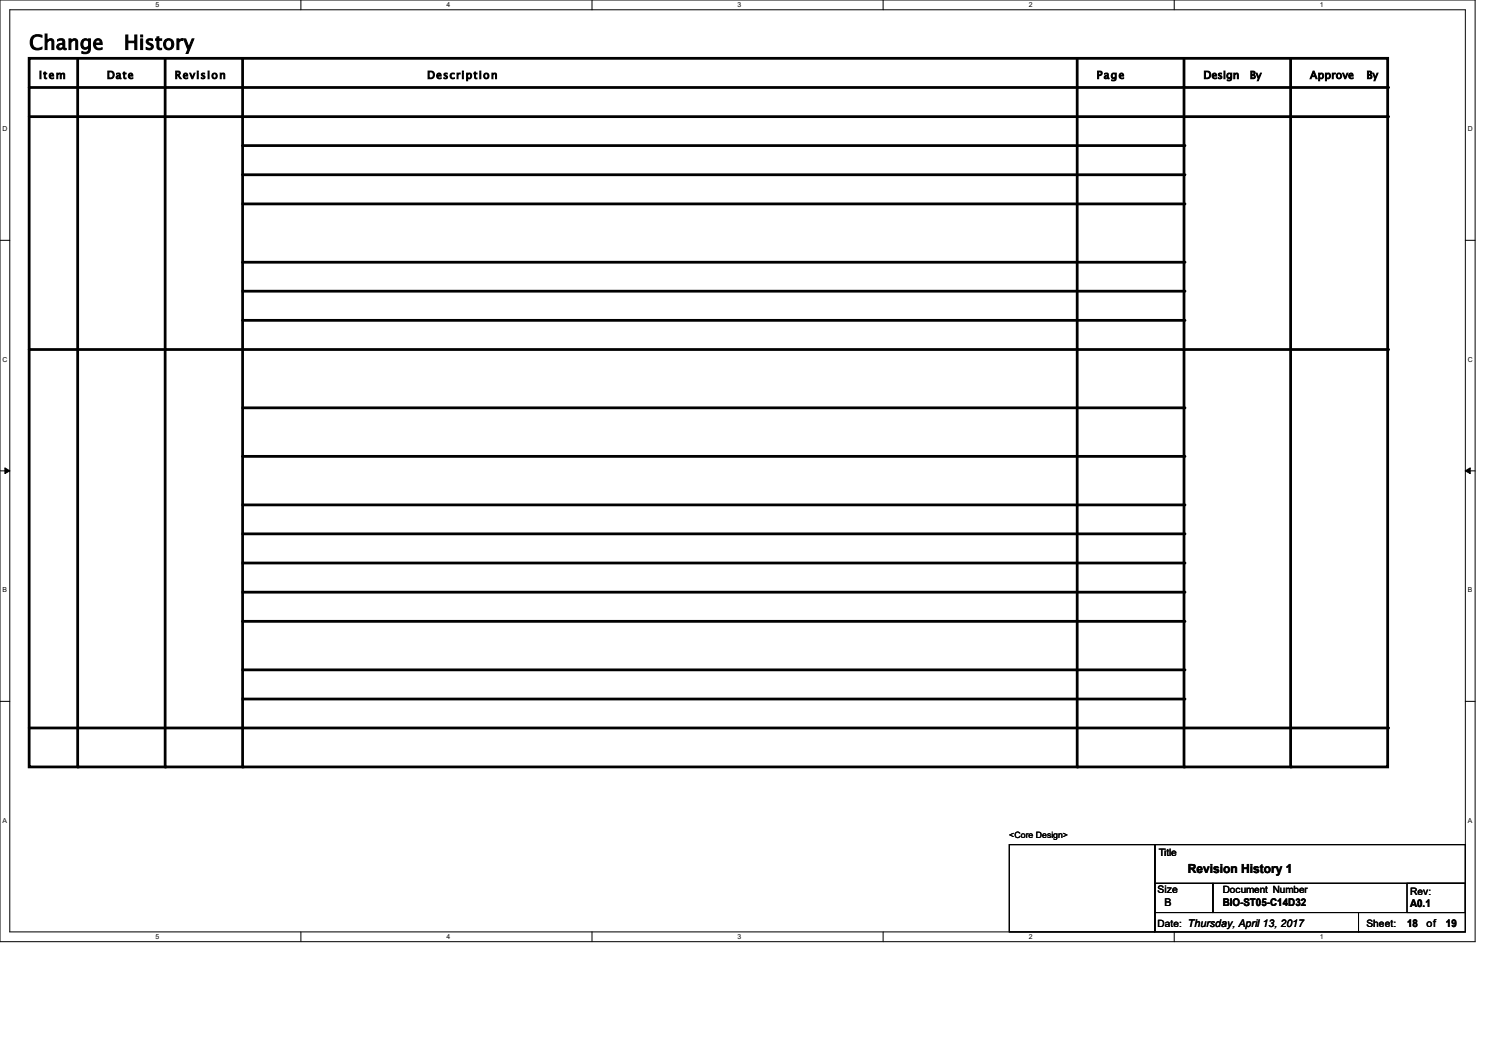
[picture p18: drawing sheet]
<svg xmlns="http://www.w3.org/2000/svg" width="297mm" height="210mm" viewBox="0 0 297 210" stroke-linecap="round" stroke-linejoin="round" font-family="sans-serif">
<defs><g id="words">
<g font-size="4">
<text x="5.8" y="9.9">Change</text>
<text x="24.6" y="9.9">History</text>
</g>
<text font-size="2.5" x="236.3" y="173.6">Revision History 1</text>
<g font-size="2.1">
<text x="7.7" y="15.7">Item</text>
<text x="21.3" y="15.7">Date</text>
<text x="34.8" y="15.7">Revision</text>
<text x="85" y="15.7">Description</text>
<text x="218.1" y="15.7">Page</text>
<text x="239.4" y="15.7">Design</text>
<text x="248.6" y="15.7">By</text>
<text x="260.6" y="15.7">Approve</text>
<text x="271.8" y="15.7">By</text>
<text x="230.3" y="177.6">Size</text>
<text x="231.6" y="180.1">B</text>
<text x="243.2" y="180.2">BIO-ST05-C14D32</text>
<text x="279.9" y="184.4">18</text>
<text x="280.5" y="180.4">A0.1</text>
<text x="283.8" y="184.4">of</text>
<text x="287.7" y="184.4">19</text>
</g>
<g font-size="2">
<text x="230.5" y="170.3">Title</text>
<text x="243.2" y="177.5">Document Number</text>
<text x="280.5" y="178">Rev:</text>
<text x="230.3" y="184.3">Date: Thursday, April 13, 2017</text>
<text x="271.8" y="184.4">Sheet:</text>
</g>
<text font-size="1.7" x="200.8" y="166.7">&lt;Core Design&gt;</text>
<g font-size="1.4">
<text x="30.9" y="1.4">5</text>
<text x="88.8" y="1.4">4</text>
<text x="146.7" y="1.4">3</text>
<text x="204.6" y="1.4">2</text>
<text x="262.6" y="1.4">1</text>
<text x=".5" y="26.1">D</text>
<text x="292" y="26.1">D</text>
<text x=".5" y="71.9">C</text>
<text x="292" y="71.9">C</text>
<text x=".5" y="117.8">B</text>
<text x="292" y="117.8">B</text>
<text x=".5" y="163.6">A</text>
<text x="292" y="163.6">A</text>
<text x="30.9" y="186.8">5</text>
<text x="88.8" y="186.8">4</text>
<text x="146.7" y="186.8">3</text>
<text x="204.6" y="186.8">2</text>
<text x="262.6" y="186.8">1</text>
</g>
</g></defs>
<path d="M0 0h293.5v187.3h-293.5zM1.9 1.9h289.6v183.4h-289.6z" fill="none" stroke="#000" stroke-width=".2"/>
<g fill="#fff">
<path d="M30.9 .2h.8v1.5h-.8z"/>
<path d="M30.9 185.5h.8v1.6h-.8z"/>
</g>
<path d="M59.9 0v1.9M59.9 185.3v2" fill="none" stroke="#000" stroke-width=".2"/>
<g fill="#fff">
<path d="M88.8 .2h.8v1.5h-.8z"/>
<path d="M88.8 185.5h.8v1.6h-.8z"/>
</g>
<path d="M117.8 0v1.9M117.8 185.3v2" fill="none" stroke="#000" stroke-width=".2"/>
<g fill="#fff">
<path d="M146.7 .2h.8v1.5h-.8z"/>
<path d="M146.7 185.5h.8v1.6h-.8z"/>
</g>
<path d="M175.7 0v1.9M175.7 185.3v2" fill="none" stroke="#000" stroke-width=".2"/>
<g fill="#fff">
<path d="M204.6 .2h.8v1.5h-.8z"/>
<path d="M204.6 185.5h.8v1.6h-.8z"/>
</g>
<path d="M233.6 0v1.9M233.6 185.3v2" fill="none" stroke="#000" stroke-width=".2"/>
<g fill="#fff">
<path d="M262.6 .2h.7v1.5h-.7z"/>
<path d="M262.6 185.5h.7v1.6h-.7z"/>
<path d="M.5 24.8h1v1.6h-1z"/>
<path d="M292 24.8h1v1.6h-1z"/>
<path d="M.5 70.7h1v1.5h-1z"/>
<path d="M292 70.7h1v1.5h-1z"/>
</g>
<path d="M0 47.8h1.9M291.5 47.8h2" fill="none" stroke="#000" stroke-width=".2"/>
<g fill="#fff">
<path d="M.5 116.5h.9v1.6h-.9z"/>
<path d="M292 116.5h.9v1.6h-.9z"/>
</g>
<path d="M0 93.6h1.9M291.5 93.6h2" fill="none" stroke="#000" stroke-width=".2"/>
<path d="M1 93l.9 .6-.9 .6zM291.5 93.6l1-.6v1.2z" fill="#000" stroke="#000" stroke-width=".2"/>
<g fill="#fff">
<path d="M.5 162.4h.9v1.5h-.9z"/>
<path d="M292 162.4h.9v1.5h-.9z"/>
</g>
<path d="M0 139.5h1.9M291.5 139.5h2M200.8 168h28.9v17.3h-28.9zM229.7 175.7h11.6v5.8h-11.6zM229.7 168h61.8v7.7h-61.8zM241.3 175.7h50.2v5.8h-50.2zM279.9 175.7h11.6v5.8h-11.6zM229.7 181.5h40.6v3.8h-40.6zM270.3 181.5h21.2v3.8h-21.2z" fill="none" stroke="#000" stroke-width=".2"/>
<g fill="none" stroke="#000" stroke-width=".55">
<path d="M5.8 11.6h270.3v140.9h-270.3zM5.8 17.4h270.3M15.5 11.6v140.9M32.9 11.6v140.9M48.3 11.6v140.9M214.3 11.6v140.9M235.5 11.6v140.9M256.8 11.6v140.9M5.8 23.2h270.3M48.3 34.8h187.2M48.3 29h187.2M48.3 40.6h187.2"/>
<path d="M48.3 57.9h187.2M48.3 52.2h187.2M5.8 69.5h270.3M48.3 63.7h187.2M48.3 81.1h187.2M48.3 90.8h187.2M48.3 106.2h187.2M48.3 100.4h187.2M48.3 112h187.2M48.3 117.8h187.2M48.3 139h187.2M48.3 133.2h187.2"/>
<path d="M48.3 123.6h187.2M5.8 144.8h270.3"/>
</g>
<g fill="#000">
<circle cx="276.1" cy="17.4" r=".28"/>
<circle cx="235.5" cy="29" r=".28"/>
<circle cx="235.5" cy="34.8" r=".28"/>
<circle cx="276.1" cy="23.2" r=".28"/>
<circle cx="235.5" cy="40.6" r=".28"/>
<circle cx="235.5" cy="57.9" r=".28"/>
<circle cx="235.5" cy="52.2" r=".28"/>
<circle cx="235.5" cy="63.7" r=".28"/>
<circle cx="276.1" cy="69.5" r=".28"/>
<circle cx="235.5" cy="90.8" r=".28"/>
<circle cx="235.5" cy="81.1" r=".28"/>
<circle cx="235.5" cy="112" r=".28"/>
<circle cx="235.5" cy="100.4" r=".28"/>
<circle cx="235.5" cy="117.8" r=".28"/>
<circle cx="235.5" cy="106.2" r=".28"/>
<circle cx="235.5" cy="139" r=".28"/>
<circle cx="235.5" cy="133.2" r=".28"/>
<circle cx="235.5" cy="123.6" r=".28"/>
<circle cx="15.5" cy="152.5" r=".28"/>
<circle cx="32.9" cy="152.5" r=".28"/>
<circle cx="48.3" cy="152.5" r=".28"/>
<circle cx="214.3" cy="152.5" r=".28"/>
<circle cx="235.5" cy="152.5" r=".28"/>
<circle cx="256.8" cy="152.5" r=".28"/>
<circle cx="276.1" cy="144.8" r=".28"/>
</g>
<use href="#words"/>
</svg>
